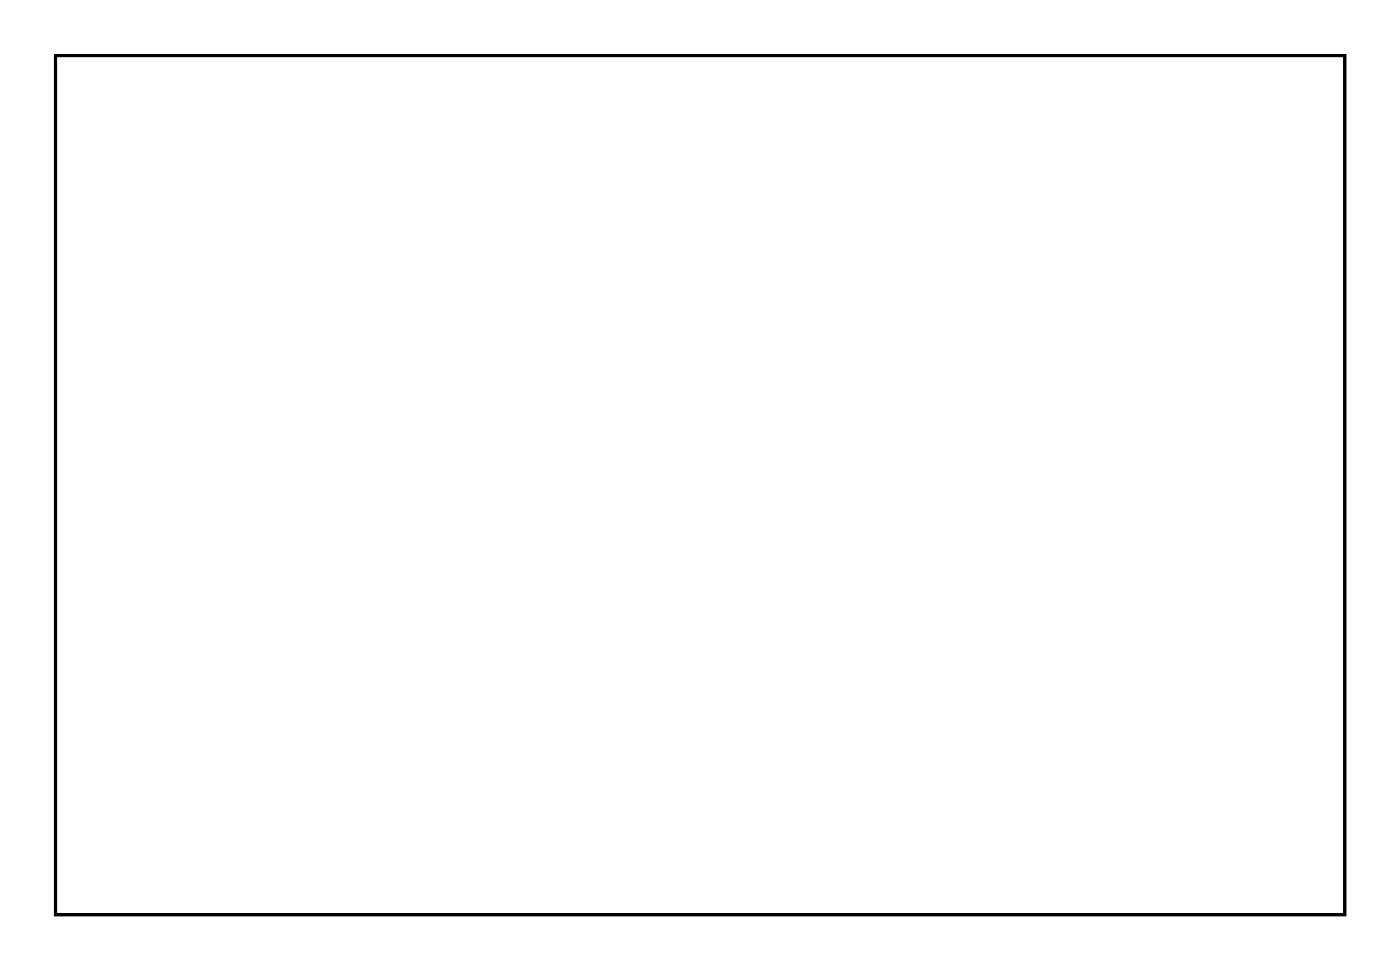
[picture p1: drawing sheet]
<svg xmlns="http://www.w3.org/2000/svg" width="92mm" height="63mm" viewBox="0 0 92 63" stroke-linecap="round" stroke-linejoin="round" font-family="sans-serif">
<path d="M3.6 3.6h84.5v56.3h-84.5z" fill="none" stroke="#000" stroke-width=".2"/>
<path d="M3.6 3.6h84.5v56.3h-84.5zM3.6 3.6v56.3h84.5v-56.3z" fill="#000"/>
<path d="M59.8 40.7h1.4v1.4h-1.4z" fill="#fff"/>
<path d="M59.8 40.7h1.4v1.4h-1.4z" fill="none" stroke="#fff" stroke-width=".76" stroke-linecap="butt"/>
<circle cx="60.5" cy="41.4" r=".7" fill="#fff"/>
<circle cx="60.5" cy="41.4" r=".7" fill="none" stroke="#fff" stroke-width=".76" stroke-linecap="butt"/>
<circle cx="60.5" cy="56.6" r=".7" fill="#fff"/>
<circle cx="60.5" cy="56.6" r=".7" fill="none" stroke="#fff" stroke-width=".76" stroke-linecap="butt"/>
<circle cx="58" cy="41.4" r=".7" fill="#fff"/>
<circle cx="58" cy="41.4" r=".7" fill="none" stroke="#fff" stroke-width=".76" stroke-linecap="butt"/>
<circle cx="58" cy="56.6" r=".7" fill="#fff"/>
<circle cx="58" cy="56.6" r=".7" fill="none" stroke="#fff" stroke-width=".76" stroke-linecap="butt"/>
<circle cx="55.5" cy="41.4" r=".7" fill="#fff"/>
<circle cx="55.5" cy="41.4" r=".7" fill="none" stroke="#fff" stroke-width=".76" stroke-linecap="butt"/>
<circle cx="55.5" cy="56.6" r=".7" fill="#fff"/>
<circle cx="55.5" cy="56.6" r=".7" fill="none" stroke="#fff" stroke-width=".76" stroke-linecap="butt"/>
<circle cx="52.9" cy="41.4" r=".7" fill="#fff"/>
<circle cx="52.9" cy="41.4" r=".7" fill="none" stroke="#fff" stroke-width=".76" stroke-linecap="butt"/>
<circle cx="52.9" cy="56.6" r=".7" fill="#fff"/>
<circle cx="52.9" cy="56.6" r=".7" fill="none" stroke="#fff" stroke-width=".76" stroke-linecap="butt"/>
<circle cx="50.4" cy="41.4" r=".7" fill="#fff"/>
<circle cx="50.4" cy="41.4" r=".7" fill="none" stroke="#fff" stroke-width=".76" stroke-linecap="butt"/>
<circle cx="50.4" cy="56.6" r=".7" fill="#fff"/>
<circle cx="50.4" cy="56.6" r=".7" fill="none" stroke="#fff" stroke-width=".76" stroke-linecap="butt"/>
<circle cx="47.8" cy="41.4" r=".7" fill="#fff"/>
<circle cx="47.8" cy="41.4" r=".7" fill="none" stroke="#fff" stroke-width=".76" stroke-linecap="butt"/>
<circle cx="47.8" cy="56.6" r=".7" fill="#fff"/>
<circle cx="47.8" cy="56.6" r=".7" fill="none" stroke="#fff" stroke-width=".76" stroke-linecap="butt"/>
<circle cx="45.3" cy="41.4" r=".7" fill="#fff"/>
<circle cx="45.3" cy="41.4" r=".7" fill="none" stroke="#fff" stroke-width=".76" stroke-linecap="butt"/>
<circle cx="45.3" cy="56.6" r=".7" fill="#fff"/>
<circle cx="45.3" cy="56.6" r=".7" fill="none" stroke="#fff" stroke-width=".76" stroke-linecap="butt"/>
<circle cx="42.8" cy="41.4" r=".7" fill="#fff"/>
<circle cx="42.8" cy="41.4" r=".7" fill="none" stroke="#fff" stroke-width=".76" stroke-linecap="butt"/>
<circle cx="42.8" cy="56.6" r=".7" fill="#fff"/>
<circle cx="42.8" cy="56.6" r=".7" fill="none" stroke="#fff" stroke-width=".76" stroke-linecap="butt"/>
<circle cx="40.2" cy="41.4" r=".7" fill="#fff"/>
<circle cx="40.2" cy="41.4" r=".7" fill="none" stroke="#fff" stroke-width=".76" stroke-linecap="butt"/>
<circle cx="40.2" cy="56.6" r=".7" fill="#fff"/>
<circle cx="40.2" cy="56.6" r=".7" fill="none" stroke="#fff" stroke-width=".76" stroke-linecap="butt"/>
<circle cx="37.7" cy="41.4" r=".7" fill="#fff"/>
<circle cx="37.7" cy="41.4" r=".7" fill="none" stroke="#fff" stroke-width=".76" stroke-linecap="butt"/>
<circle cx="37.7" cy="56.6" r=".7" fill="#fff"/>
<circle cx="37.7" cy="56.6" r=".7" fill="none" stroke="#fff" stroke-width=".76" stroke-linecap="butt"/>
<circle cx="35.1" cy="41.4" r=".7" fill="#fff"/>
<circle cx="35.1" cy="41.4" r=".7" fill="none" stroke="#fff" stroke-width=".76" stroke-linecap="butt"/>
<circle cx="35.1" cy="56.6" r=".7" fill="#fff"/>
<circle cx="35.1" cy="56.6" r=".7" fill="none" stroke="#fff" stroke-width=".76" stroke-linecap="butt"/>
<circle cx="32.6" cy="41.4" r=".7" fill="#fff"/>
<circle cx="32.6" cy="41.4" r=".7" fill="none" stroke="#fff" stroke-width=".76" stroke-linecap="butt"/>
<circle cx="32.6" cy="56.6" r=".7" fill="#fff"/>
<circle cx="32.6" cy="56.6" r=".7" fill="none" stroke="#fff" stroke-width=".76" stroke-linecap="butt"/>
<circle cx="30.1" cy="41.4" r=".7" fill="#fff"/>
<circle cx="30.1" cy="41.4" r=".7" fill="none" stroke="#fff" stroke-width=".76" stroke-linecap="butt"/>
<circle cx="30.1" cy="56.6" r=".7" fill="#fff"/>
<circle cx="30.1" cy="56.6" r=".7" fill="none" stroke="#fff" stroke-width=".76" stroke-linecap="butt"/>
<circle cx="27.5" cy="41.4" r=".7" fill="#fff"/>
<circle cx="27.5" cy="41.4" r=".7" fill="none" stroke="#fff" stroke-width=".76" stroke-linecap="butt"/>
<circle cx="27.5" cy="56.6" r=".7" fill="#fff"/>
<circle cx="27.5" cy="56.6" r=".7" fill="none" stroke="#fff" stroke-width=".76" stroke-linecap="butt"/>
<circle cx="25" cy="41.4" r=".7" fill="#fff"/>
<circle cx="25" cy="41.4" r=".7" fill="none" stroke="#fff" stroke-width=".76" stroke-linecap="butt"/>
<circle cx="25" cy="56.6" r=".7" fill="#fff"/>
<circle cx="25" cy="56.6" r=".7" fill="none" stroke="#fff" stroke-width=".76" stroke-linecap="butt"/>
<circle cx="22.4" cy="41.4" r=".7" fill="#fff"/>
<circle cx="22.4" cy="41.4" r=".7" fill="none" stroke="#fff" stroke-width=".76" stroke-linecap="butt"/>
<circle cx="22.4" cy="56.6" r=".7" fill="#fff"/>
<circle cx="22.4" cy="56.6" r=".7" fill="none" stroke="#fff" stroke-width=".76" stroke-linecap="butt"/>
<circle cx="19.9" cy="41.4" r=".7" fill="#fff"/>
<circle cx="19.9" cy="41.4" r=".7" fill="none" stroke="#fff" stroke-width=".76" stroke-linecap="butt"/>
<circle cx="19.9" cy="56.6" r=".7" fill="#fff"/>
<circle cx="19.9" cy="56.6" r=".7" fill="none" stroke="#fff" stroke-width=".76" stroke-linecap="butt"/>
<circle cx="17.4" cy="41.4" r=".7" fill="#fff"/>
<circle cx="17.4" cy="41.4" r=".7" fill="none" stroke="#fff" stroke-width=".76" stroke-linecap="butt"/>
<circle cx="17.4" cy="56.6" r=".7" fill="#fff"/>
<circle cx="17.4" cy="56.6" r=".7" fill="none" stroke="#fff" stroke-width=".76" stroke-linecap="butt"/>
<circle cx="14.8" cy="41.4" r=".7" fill="#fff"/>
<circle cx="14.8" cy="41.4" r=".7" fill="none" stroke="#fff" stroke-width=".76" stroke-linecap="butt"/>
<circle cx="14.8" cy="56.6" r=".7" fill="#fff"/>
<circle cx="14.8" cy="56.6" r=".7" fill="none" stroke="#fff" stroke-width=".76" stroke-linecap="butt"/>
<circle cx="12.3" cy="41.4" r=".7" fill="#fff"/>
<circle cx="12.3" cy="41.4" r=".7" fill="none" stroke="#fff" stroke-width=".76" stroke-linecap="butt"/>
<circle cx="12.3" cy="56.6" r=".7" fill="#fff"/>
<circle cx="12.3" cy="56.6" r=".7" fill="none" stroke="#fff" stroke-width=".76" stroke-linecap="butt"/>
<circle cx="63.1" cy="26.1" r=".6" fill="#fff"/>
<circle cx="63.1" cy="26.1" r=".6" fill="none" stroke="#fff" stroke-width=".65" stroke-linecap="butt"/>
<circle cx="60.5" cy="26.1" r=".6" fill="#fff"/>
<circle cx="60.5" cy="26.1" r=".6" fill="none" stroke="#fff" stroke-width=".65" stroke-linecap="butt"/>
<circle cx="58" cy="26.1" r=".6" fill="#fff"/>
<circle cx="58" cy="26.1" r=".6" fill="none" stroke="#fff" stroke-width=".65" stroke-linecap="butt"/>
<circle cx="55.4" cy="26.1" r=".6" fill="#fff"/>
<circle cx="55.4" cy="26.1" r=".6" fill="none" stroke="#fff" stroke-width=".65" stroke-linecap="butt"/>
<circle cx="55.4" cy="33.7" r=".6" fill="#fff"/>
<circle cx="55.4" cy="33.7" r=".6" fill="none" stroke="#fff" stroke-width=".65" stroke-linecap="butt"/>
<circle cx="58" cy="33.7" r=".6" fill="#fff"/>
<circle cx="58" cy="33.7" r=".6" fill="none" stroke="#fff" stroke-width=".65" stroke-linecap="butt"/>
<circle cx="60.5" cy="33.7" r=".6" fill="#fff"/>
<circle cx="60.5" cy="33.7" r=".6" fill="none" stroke="#fff" stroke-width=".65" stroke-linecap="butt"/>
<circle cx="63.1" cy="33.7" r=".6" fill="#fff"/>
<circle cx="63.1" cy="33.7" r=".6" fill="none" stroke="#fff" stroke-width=".65" stroke-linecap="butt"/>
<circle cx="12.3" cy="8.3" r=".74" fill="#fff"/>
<circle cx="12.3" cy="8.3" r=".74" fill="none" stroke="#fff" stroke-width=".61" stroke-linecap="butt"/>
<circle cx="14.8" cy="8.3" r=".74" fill="#fff"/>
<circle cx="14.8" cy="8.3" r=".74" fill="none" stroke="#fff" stroke-width=".61" stroke-linecap="butt"/>
<circle cx="17.4" cy="8.3" r=".74" fill="#fff"/>
<circle cx="17.4" cy="8.3" r=".74" fill="none" stroke="#fff" stroke-width=".61" stroke-linecap="butt"/>
<circle cx="19.9" cy="8.3" r=".74" fill="#fff"/>
<circle cx="19.9" cy="8.3" r=".74" fill="none" stroke="#fff" stroke-width=".61" stroke-linecap="butt"/>
<circle cx="22.4" cy="8.3" r=".74" fill="#fff"/>
<circle cx="22.4" cy="8.3" r=".74" fill="none" stroke="#fff" stroke-width=".61" stroke-linecap="butt"/>
<circle cx="25" cy="8.3" r=".74" fill="#fff"/>
<circle cx="25" cy="8.3" r=".74" fill="none" stroke="#fff" stroke-width=".61" stroke-linecap="butt"/>
<circle cx="27.5" cy="8.3" r=".74" fill="#fff"/>
<circle cx="27.5" cy="8.3" r=".74" fill="none" stroke="#fff" stroke-width=".61" stroke-linecap="butt"/>
<circle cx="30.1" cy="8.3" r=".74" fill="#fff"/>
<circle cx="30.1" cy="8.3" r=".74" fill="none" stroke="#fff" stroke-width=".61" stroke-linecap="butt"/>
<circle cx="32.6" cy="8.3" r=".74" fill="#fff"/>
<circle cx="32.6" cy="8.3" r=".74" fill="none" stroke="#fff" stroke-width=".61" stroke-linecap="butt"/>
<circle cx="35.1" cy="8.3" r=".74" fill="#fff"/>
<circle cx="35.1" cy="8.3" r=".74" fill="none" stroke="#fff" stroke-width=".61" stroke-linecap="butt"/>
<circle cx="37.7" cy="8.3" r=".74" fill="#fff"/>
<circle cx="37.7" cy="8.3" r=".74" fill="none" stroke="#fff" stroke-width=".61" stroke-linecap="butt"/>
<circle cx="40.2" cy="8.3" r=".74" fill="#fff"/>
<circle cx="40.2" cy="8.3" r=".74" fill="none" stroke="#fff" stroke-width=".61" stroke-linecap="butt"/>
<circle cx="42.8" cy="8.3" r=".74" fill="#fff"/>
<circle cx="42.8" cy="8.3" r=".74" fill="none" stroke="#fff" stroke-width=".61" stroke-linecap="butt"/>
<circle cx="45.3" cy="8.3" r=".74" fill="#fff"/>
<circle cx="45.3" cy="8.3" r=".74" fill="none" stroke="#fff" stroke-width=".61" stroke-linecap="butt"/>
<circle cx="47.8" cy="8.3" r=".74" fill="#fff"/>
<circle cx="47.8" cy="8.3" r=".74" fill="none" stroke="#fff" stroke-width=".61" stroke-linecap="butt"/>
<circle cx="50.4" cy="8.3" r=".74" fill="#fff"/>
<circle cx="50.4" cy="8.3" r=".74" fill="none" stroke="#fff" stroke-width=".61" stroke-linecap="butt"/>
<circle cx="52.9" cy="8.3" r=".74" fill="#fff"/>
<circle cx="52.9" cy="8.3" r=".74" fill="none" stroke="#fff" stroke-width=".61" stroke-linecap="butt"/>
<circle cx="55.5" cy="8.3" r=".74" fill="#fff"/>
<circle cx="55.5" cy="8.3" r=".74" fill="none" stroke="#fff" stroke-width=".61" stroke-linecap="butt"/>
<circle cx="58" cy="8.3" r=".74" fill="#fff"/>
<circle cx="58" cy="8.3" r=".74" fill="none" stroke="#fff" stroke-width=".61" stroke-linecap="butt"/>
<circle cx="60.5" cy="8.3" r=".74" fill="#fff"/>
<circle cx="60.5" cy="8.3" r=".74" fill="none" stroke="#fff" stroke-width=".61" stroke-linecap="butt"/>
<circle cx="60.5" cy="5.8" r=".74" fill="#fff"/>
<circle cx="60.5" cy="5.8" r=".74" fill="none" stroke="#fff" stroke-width=".61" stroke-linecap="butt"/>
<circle cx="58" cy="5.8" r=".74" fill="#fff"/>
<circle cx="58" cy="5.8" r=".74" fill="none" stroke="#fff" stroke-width=".61" stroke-linecap="butt"/>
<circle cx="55.5" cy="5.8" r=".74" fill="#fff"/>
<circle cx="55.5" cy="5.8" r=".74" fill="none" stroke="#fff" stroke-width=".61" stroke-linecap="butt"/>
<circle cx="52.9" cy="5.8" r=".74" fill="#fff"/>
<circle cx="52.9" cy="5.8" r=".74" fill="none" stroke="#fff" stroke-width=".61" stroke-linecap="butt"/>
<circle cx="50.4" cy="5.8" r=".74" fill="#fff"/>
<circle cx="50.4" cy="5.8" r=".74" fill="none" stroke="#fff" stroke-width=".61" stroke-linecap="butt"/>
<circle cx="47.8" cy="5.8" r=".74" fill="#fff"/>
<circle cx="47.8" cy="5.8" r=".74" fill="none" stroke="#fff" stroke-width=".61" stroke-linecap="butt"/>
<circle cx="45.3" cy="5.8" r=".74" fill="#fff"/>
<circle cx="45.3" cy="5.8" r=".74" fill="none" stroke="#fff" stroke-width=".61" stroke-linecap="butt"/>
<circle cx="42.8" cy="5.8" r=".74" fill="#fff"/>
<circle cx="42.8" cy="5.8" r=".74" fill="none" stroke="#fff" stroke-width=".61" stroke-linecap="butt"/>
<circle cx="40.2" cy="5.8" r=".74" fill="#fff"/>
<circle cx="40.2" cy="5.8" r=".74" fill="none" stroke="#fff" stroke-width=".61" stroke-linecap="butt"/>
<circle cx="37.7" cy="5.8" r=".74" fill="#fff"/>
<circle cx="37.7" cy="5.8" r=".74" fill="none" stroke="#fff" stroke-width=".61" stroke-linecap="butt"/>
<circle cx="35.1" cy="5.8" r=".74" fill="#fff"/>
<circle cx="35.1" cy="5.8" r=".74" fill="none" stroke="#fff" stroke-width=".61" stroke-linecap="butt"/>
<circle cx="32.6" cy="5.8" r=".74" fill="#fff"/>
<circle cx="32.6" cy="5.8" r=".74" fill="none" stroke="#fff" stroke-width=".61" stroke-linecap="butt"/>
<circle cx="30.1" cy="5.8" r=".74" fill="#fff"/>
<circle cx="30.1" cy="5.8" r=".74" fill="none" stroke="#fff" stroke-width=".61" stroke-linecap="butt"/>
<circle cx="27.5" cy="5.8" r=".74" fill="#fff"/>
<circle cx="27.5" cy="5.8" r=".74" fill="none" stroke="#fff" stroke-width=".61" stroke-linecap="butt"/>
<circle cx="25" cy="5.8" r=".74" fill="#fff"/>
<circle cx="25" cy="5.8" r=".74" fill="none" stroke="#fff" stroke-width=".61" stroke-linecap="butt"/>
<circle cx="22.4" cy="5.8" r=".74" fill="#fff"/>
<circle cx="22.4" cy="5.8" r=".74" fill="none" stroke="#fff" stroke-width=".61" stroke-linecap="butt"/>
<circle cx="19.9" cy="5.8" r=".74" fill="#fff"/>
<circle cx="19.9" cy="5.8" r=".74" fill="none" stroke="#fff" stroke-width=".61" stroke-linecap="butt"/>
<circle cx="17.4" cy="5.8" r=".74" fill="#fff"/>
<circle cx="17.4" cy="5.8" r=".74" fill="none" stroke="#fff" stroke-width=".61" stroke-linecap="butt"/>
<circle cx="14.8" cy="5.8" r=".74" fill="#fff"/>
<circle cx="14.8" cy="5.8" r=".74" fill="none" stroke="#fff" stroke-width=".61" stroke-linecap="butt"/>
<circle cx="12.3" cy="5.8" r=".74" fill="#fff"/>
<circle cx="12.3" cy="5.8" r=".74" fill="none" stroke="#fff" stroke-width=".61" stroke-linecap="butt"/>
<circle cx="68.2" cy="23.6" r=".7" fill="#fff"/>
<circle cx="68.2" cy="23.6" r=".7" fill="none" stroke="#fff" stroke-width=".76" stroke-linecap="butt"/>
<circle cx="68.2" cy="33.7" r=".7" fill="#fff"/>
<circle cx="68.2" cy="33.7" r=".7" fill="none" stroke="#fff" stroke-width=".76" stroke-linecap="butt"/>
<circle cx="68.2" cy="10.9" r=".7" fill="#fff"/>
<circle cx="68.2" cy="10.9" r=".7" fill="none" stroke="#fff" stroke-width=".76" stroke-linecap="butt"/>
<circle cx="68.2" cy="21" r=".7" fill="#fff"/>
<circle cx="68.2" cy="21" r=".7" fill="none" stroke="#fff" stroke-width=".76" stroke-linecap="butt"/>
<circle cx="55.5" cy="21" r=".6" fill="#fff"/>
<circle cx="55.5" cy="21" r=".6" fill="none" stroke="#fff" stroke-width=".65" stroke-linecap="butt"/>
<circle cx="58" cy="21" r=".6" fill="#fff"/>
<circle cx="58" cy="21" r=".6" fill="none" stroke="#fff" stroke-width=".65" stroke-linecap="butt"/>
<circle cx="60.5" cy="21" r=".6" fill="#fff"/>
<circle cx="60.5" cy="21" r=".6" fill="none" stroke="#fff" stroke-width=".65" stroke-linecap="butt"/>
<circle cx="63.1" cy="21" r=".6" fill="#fff"/>
<circle cx="63.1" cy="21" r=".6" fill="none" stroke="#fff" stroke-width=".65" stroke-linecap="butt"/>
<circle cx="63.1" cy="13.4" r=".6" fill="#fff"/>
<circle cx="63.1" cy="13.4" r=".6" fill="none" stroke="#fff" stroke-width=".65" stroke-linecap="butt"/>
<circle cx="60.5" cy="13.4" r=".6" fill="#fff"/>
<circle cx="60.5" cy="13.4" r=".6" fill="none" stroke="#fff" stroke-width=".65" stroke-linecap="butt"/>
<circle cx="58" cy="13.4" r=".6" fill="#fff"/>
<circle cx="58" cy="13.4" r=".6" fill="none" stroke="#fff" stroke-width=".65" stroke-linecap="butt"/>
<circle cx="55.5" cy="13.4" r=".6" fill="#fff"/>
<circle cx="55.5" cy="13.4" r=".6" fill="none" stroke="#fff" stroke-width=".65" stroke-linecap="butt"/>
<circle cx="75.1" cy="21" r=".93" fill="#fff"/>
<circle cx="75.1" cy="21" r=".93" fill="none" stroke="#fff" stroke-width=".51"/>
<circle cx="71.3" cy="17.2" r=".72" fill="#fff"/>
<circle cx="71.3" cy="17.2" r=".72" fill="none" stroke="#fff" stroke-width=".51"/>
<circle cx="75.8" cy="13.4" r=".93" fill="#fff"/>
<circle cx="75.8" cy="13.4" r=".93" fill="none" stroke="#fff" stroke-width=".51"/>
<circle cx="81.5" cy="9" r=".72" fill="#fff"/>
<circle cx="81.5" cy="9" r=".72" fill="none" stroke="#fff" stroke-width=".51"/>
<circle cx="79.6" cy="21" r=".8" fill="#fff"/>
<circle cx="79.6" cy="21" r=".8" fill="none" stroke="#fff" stroke-width=".25"/>
<circle cx="84.7" cy="13.4" r=".8" fill="#fff"/>
<circle cx="84.7" cy="13.4" r=".8" fill="none" stroke="#fff" stroke-width=".25"/>
<circle cx="75.1" cy="46.4" r=".93" fill="#fff"/>
<circle cx="75.1" cy="46.4" r=".93" fill="none" stroke="#fff" stroke-width=".51"/>
<circle cx="71.3" cy="42.6" r=".72" fill="#fff"/>
<circle cx="71.3" cy="42.6" r=".72" fill="none" stroke="#fff" stroke-width=".51"/>
<circle cx="75.8" cy="38.8" r=".93" fill="#fff"/>
<circle cx="75.8" cy="38.8" r=".93" fill="none" stroke="#fff" stroke-width=".51"/>
<circle cx="81.5" cy="34.4" r=".72" fill="#fff"/>
<circle cx="81.5" cy="34.4" r=".72" fill="none" stroke="#fff" stroke-width=".51"/>
<circle cx="79.6" cy="46.4" r=".8" fill="#fff"/>
<circle cx="79.6" cy="46.4" r=".8" fill="none" stroke="#fff" stroke-width=".25"/>
<circle cx="84.7" cy="38.8" r=".8" fill="#fff"/>
<circle cx="84.7" cy="38.8" r=".8" fill="none" stroke="#fff" stroke-width=".25"/>
<circle cx="45.6" cy="44" r=".7" fill="#fff"/>
<circle cx="45.6" cy="44" r=".7" fill="none" stroke="#fff" stroke-width=".76" stroke-linecap="butt"/>
<circle cx="33.4" cy="11.9" r=".7" fill="#fff"/>
<circle cx="33.4" cy="11.9" r=".7" fill="none" stroke="#fff" stroke-width=".76" stroke-linecap="butt"/>
<circle cx="45.2" cy="16.7" r=".7" fill="#fff"/>
<circle cx="45.2" cy="16.7" r=".7" fill="none" stroke="#fff" stroke-width=".76" stroke-linecap="butt"/>
<circle cx="48.4" cy="46" r=".7" fill="#fff"/>
<circle cx="48.4" cy="46" r=".7" fill="none" stroke="#fff" stroke-width=".76" stroke-linecap="butt"/>
</svg>
